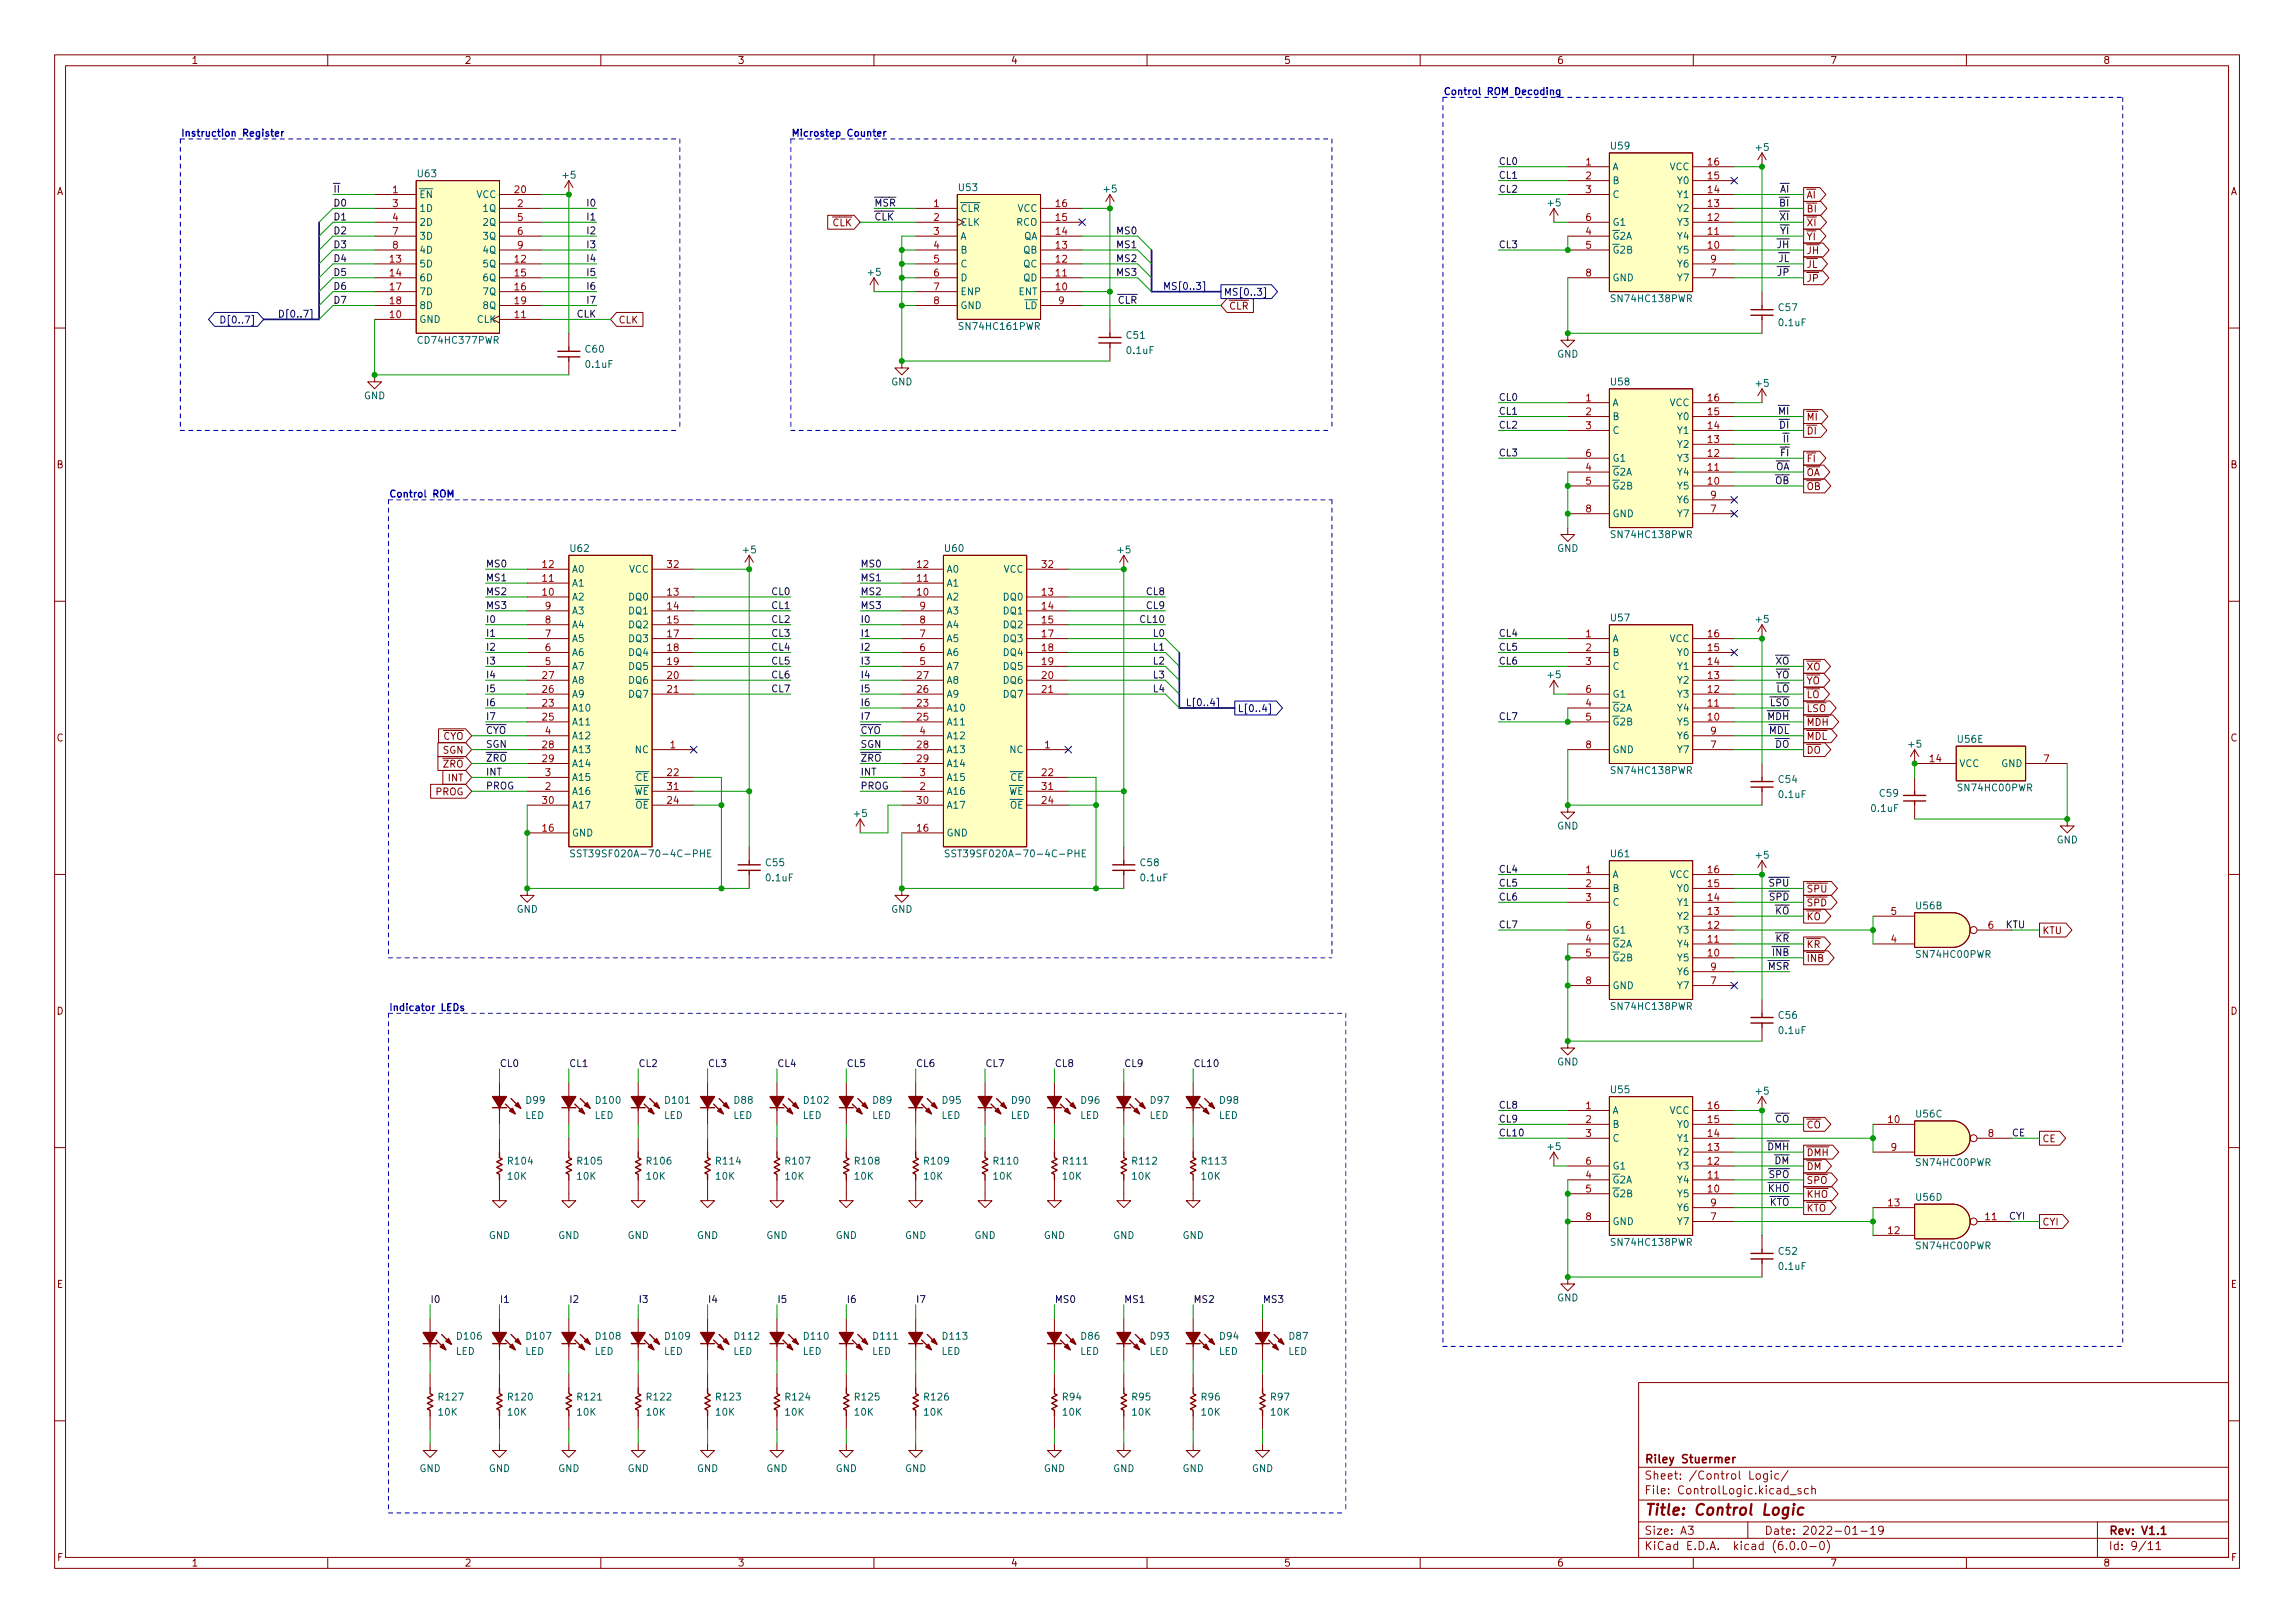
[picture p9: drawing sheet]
<svg xmlns="http://www.w3.org/2000/svg" width="420mm" height="297mm" viewBox="0 0 420 297" stroke-linecap="round" stroke-linejoin="round" font-family="sans-serif">
<defs><g id="words">
<text font-size="2.8" fill="#840000" x="301" y="277.3">Title: Control Logic</text>
<g font-size="2.1" fill="#840000">
<text x="301" y="267.8">Riley Stuermer</text>
<text x="301" y="273.5">File: ControlLogic.kicad_sch</text>
<text x="301" y="270.8">Sheet: /Control Logic/</text>
<text x="301" y="280.9">Size: A3</text>
<text x="323" y="280.9">Date: 2022-01-19</text>
<text x="386" y="280.9">Rev: V1.1</text>
<text x="301" y="283.7">KiCad E.D.A. kicad (6.0.0-0)</text>
<text x="386" y="283.7">Id: 9/11</text>
</g>
<g font-size="1.8" fill="#840000">
<text x="35" y="11.7">1</text>
<text x="85" y="11.7">2</text>
<text x="135" y="11.7">3</text>
<text x="185" y="11.7">4</text>
<text x="235" y="11.7">5</text>
<text x="285" y="11.7">6</text>
<text x="335" y="11.7">7</text>
<text x="385" y="11.7">8</text>
<text x="10.3" y="35.7">A</text>
<text x="408.3" y="35.7">A</text>
<text x="151" y="41.4">~{CLK}</text>
<text x="330.7" y="41.4">~{XI}</text>
<text x="330.7" y="36.3">~{AI}</text>
<text x="330.7" y="43.9">~{YI}</text>
<text x="330.7" y="46.5">~{JH}</text>
<text x="330.7" y="49">~{JL}</text>
<text x="113.2" y="59.2">CLK</text>
<text x="224.9" y="56.6">~{CLR}</text>
<text x="330.7" y="77">~{MI}</text>
<text x="330.7" y="79.5">~{DI}</text>
<text x="10.3" y="85.7">B</text>
<text x="330.7" y="87.1">~{OA}</text>
<text x="330.7" y="84.6">~{FI}</text>
<text x="330.7" y="89.7">~{OB}</text>
<text x="408.3" y="85.7">B</text>
<text x="330.7" y="122.7">~{XO}</text>
<text x="330.7" y="125.2">~{YO}</text>
<text x="330.7" y="130.3">~{LSO}</text>
<text x="330.7" y="127.8">~{LO}</text>
<text x="10.3" y="135.7">C</text>
<text x="79.7" y="135.4">~{CYO}</text>
<text x="81.1" y="137.9">SGN</text>
<text x="330.7" y="137.9">~{DO}</text>
<text x="330.7" y="135.4">~{MDL}</text>
<text x="330.7" y="132.8">~{MDH}</text>
<text x="408.3" y="135.7">C</text>
<text x="79.8" y="140.5">~{ZRO}</text>
<text x="82.1" y="143">INT</text>
<text x="79.7" y="145.5">PROG</text>
<text x="330.7" y="165.9">~{SPD}</text>
<text x="330.7" y="163.3">~{SPU}</text>
<text x="330.7" y="168.4">~{KO}</text>
<text x="330.7" y="173.5">~{KR}</text>
<text x="373.9" y="170.9">KTU</text>
<text x="10.3" y="185.7">D</text>
<text x="408.3" y="185.7">D</text>
<text x="330.7" y="206.5">~{CO}</text>
<text x="373.9" y="209">CE</text>
<text x="330.7" y="211.6">~{DMH}</text>
<text x="330.7" y="214.1">~{DM}</text>
<text x="330.7" y="219.2">~{KHO}</text>
<text x="330.7" y="216.7">~{SPO}</text>
<text x="330.7" y="221.7">~{KTO}</text>
<text x="373.9" y="224.3">CYI</text>
<text x="10.4" y="235.7">E</text>
<text x="408.4" y="235.7">E</text>
<text x="10.4" y="285.7">F</text>
<text x="35" y="286.7">1</text>
<text x="85" y="286.7">2</text>
<text x="135" y="286.7">3</text>
<text x="185" y="286.7">4</text>
<text x="235" y="286.7">5</text>
<text x="285" y="286.7">6</text>
<text x="335" y="286.7">7</text>
<text x="385" y="286.7">8</text>
<text x="408.4" y="285.7">F</text>
</g>
<g font-size="1.8" fill="#0000c2">
<text x="264.2" y="17.4">Control ROM Decoding</text>
<text x="33" y="25">Instruction Register</text>
<text x="144.8" y="25">Microstep Counter</text>
<text x="71.1" y="91">Control ROM</text>
<text x="71.1" y="185">Indicator LEDs</text>
</g>
<g font-size="1.8" fill="#006464">
<text x="295" y="27.3">U59</text>
<text x="321.6" y="27.6">+5</text>
<text x="76.5" y="32.4">U63</text>
<text x="103.1" y="32.7">+5</text>
<text x="175.6" y="35">U53</text>
<text x="202.2" y="35.2">+5</text>
<text x="295.1" y="31.2">A</text>
<text x="295.1" y="33.7">B</text>
<text x="305.6" y="31.2">VCC</text>
<text x="307.2" y="33.7">Y0</text>
<text x="76.7" y="36.2">~{EN}</text>
<text x="76.7" y="38.8">1D</text>
<text x="76.7" y="41.3">2D</text>
<text x="87.2" y="36.2">VCC</text>
<text x="88.6" y="38.8">1Q</text>
<text x="88.6" y="41.3">2Q</text>
<text x="175.8" y="38.8">~{CLR}</text>
<text x="175.8" y="41.3">CLK</text>
<text x="186.1" y="41.3">RCO</text>
<text x="186.3" y="38.8">VCC</text>
<text x="283.5" y="37.8">+5</text>
<text x="295.1" y="36.2">C</text>
<text x="295.1" y="41.3">G1</text>
<text x="307.2" y="41.3">Y3</text>
<text x="307.2" y="38.8">Y2</text>
<text x="307.2" y="36.2">Y1</text>
<text x="76.7" y="43.9">3D</text>
<text x="76.7" y="46.4">4D</text>
<text x="88.6" y="43.9">3Q</text>
<text x="88.6" y="46.4">4Q</text>
<text x="175.8" y="43.9">A</text>
<text x="175.8" y="46.4">B</text>
<text x="187.3" y="46.4">QB</text>
<text x="187.3" y="43.9">QA</text>
<text x="295.1" y="43.9">~{G}2A</text>
<text x="295.1" y="46.4">~{G}2B</text>
<text x="307.2" y="46.4">Y5</text>
<text x="307.2" y="43.9">Y4</text>
<text x="76.7" y="48.9">5D</text>
<text x="76.7" y="51.5">6D</text>
<text x="88.6" y="48.9">5Q</text>
<text x="88.6" y="51.5">6Q</text>
<text x="159" y="50.5">+5</text>
<text x="175.8" y="48.9">C</text>
<text x="175.8" y="51.5">D</text>
<text x="187.3" y="51.5">QD</text>
<text x="187.3" y="48.9">QC</text>
<text x="295.1" y="51.5">GND</text>
<text x="307.2" y="51.5">Y7</text>
<text x="307.2" y="48.9">Y6</text>
<text x="76.7" y="59.1">GND</text>
<text x="76.7" y="54">7D</text>
<text x="76.7" y="56.6">8D</text>
<text x="87.3" y="59.1">CLK</text>
<text x="88.6" y="54">7Q</text>
<text x="88.6" y="56.6">8Q</text>
<text x="175.8" y="54">ENP</text>
<text x="175.8" y="56.6">GND</text>
<text x="186.3" y="56.6">~{LD}</text>
<text x="186.5" y="54">ENT</text>
<text x="295.3" y="55.3">SN74HC138PWR</text>
<text x="325.7" y="56.9">C57</text>
<text x="325.8" y="59.7">0.1uF</text>
<text x="76.8" y="62.9">CD74HC377PWR</text>
<text x="107.2" y="64.5">C60</text>
<text x="175.9" y="60.4">SN74HC161PWR</text>
<text x="206.3" y="62">C51</text>
<text x="206.4" y="64.8">0.1uF</text>
<text x="285.1" y="65.4">GND</text>
<text x="107.3" y="67.3">0.1uF</text>
<text x="163.1" y="70.5">GND</text>
<text x="295" y="70.5">U58</text>
<text x="321.6" y="70.8">+5</text>
<text x="66.6" y="73.1">GND</text>
<text x="295.1" y="74.3">A</text>
<text x="295.1" y="76.9">B</text>
<text x="305.6" y="74.3">VCC</text>
<text x="307.2" y="76.9">Y0</text>
<text x="295.1" y="79.4">C</text>
<text x="307.2" y="82">Y2</text>
<text x="307.2" y="79.4">Y1</text>
<text x="295.1" y="87">~{G}2A</text>
<text x="295.1" y="89.6">~{G}2B</text>
<text x="295.1" y="84.5">G1</text>
<text x="307.2" y="89.6">Y5</text>
<text x="307.2" y="87">Y4</text>
<text x="307.2" y="84.5">Y3</text>
<text x="295.1" y="94.7">GND</text>
<text x="307.2" y="94.7">Y7</text>
<text x="307.2" y="92.1">Y6</text>
<text x="104.5" y="101">U62</text>
<text x="136.2" y="101.3">+5</text>
<text x="173.1" y="101">U60</text>
<text x="204.7" y="101.3">+5</text>
<text x="285.1" y="101">GND</text>
<text x="295.3" y="98.5">SN74HC138PWR</text>
<text x="104.6" y="107.4">A1</text>
<text x="104.6" y="104.8">A0</text>
<text x="115.1" y="104.8">VCC</text>
<text x="173.2" y="107.4">A1</text>
<text x="173.2" y="104.8">A0</text>
<text x="183.7" y="104.8">VCC</text>
<text x="104.6" y="109.9">A2</text>
<text x="104.6" y="112.4">A3</text>
<text x="115.2" y="109.9">DQ0</text>
<text x="115.2" y="112.4">DQ1</text>
<text x="173.2" y="109.9">A2</text>
<text x="173.2" y="112.4">A3</text>
<text x="183.8" y="109.9">DQ0</text>
<text x="183.8" y="112.4">DQ1</text>
<text x="295" y="113.7">U57</text>
<text x="321.6" y="114">+5</text>
<text x="104.6" y="117.5">A5</text>
<text x="104.6" y="115">A4</text>
<text x="115.2" y="115">DQ2</text>
<text x="115.2" y="117.5">DQ3</text>
<text x="173.2" y="117.5">A5</text>
<text x="173.2" y="115">A4</text>
<text x="183.8" y="115">DQ2</text>
<text x="183.8" y="117.5">DQ3</text>
<text x="295.1" y="117.5">A</text>
<text x="305.6" y="117.5">VCC</text>
<text x="104.6" y="125.1">A8</text>
<text x="104.6" y="122.6">A7</text>
<text x="104.6" y="120.1">A6</text>
<text x="115.2" y="120.1">DQ4</text>
<text x="115.2" y="122.6">DQ5</text>
<text x="115.2" y="125.1">DQ6</text>
<text x="173.2" y="125.1">A8</text>
<text x="173.2" y="122.6">A7</text>
<text x="173.2" y="120.1">A6</text>
<text x="183.8" y="120.1">DQ4</text>
<text x="183.8" y="122.6">DQ5</text>
<text x="183.8" y="125.1">DQ6</text>
<text x="283.5" y="124.1">+5</text>
<text x="295.1" y="120.1">B</text>
<text x="295.1" y="122.6">C</text>
<text x="307.2" y="125.1">Y2</text>
<text x="307.2" y="122.6">Y1</text>
<text x="307.2" y="120.1">Y0</text>
<text x="104.6" y="130.2">A10</text>
<text x="104.6" y="127.7">A9</text>
<text x="115.2" y="127.7">DQ7</text>
<text x="173.2" y="130.2">A10</text>
<text x="173.2" y="127.7">A9</text>
<text x="183.8" y="127.7">DQ7</text>
<text x="295.1" y="130.2">~{G}2A</text>
<text x="295.1" y="127.7">G1</text>
<text x="307.2" y="130.2">Y4</text>
<text x="307.2" y="127.7">Y3</text>
<text x="104.6" y="132.8">A11</text>
<text x="104.6" y="137.8">A13</text>
<text x="104.6" y="135.3">A12</text>
<text x="116.3" y="137.8">NC</text>
<text x="173.2" y="132.8">A11</text>
<text x="173.2" y="137.8">A13</text>
<text x="173.2" y="135.3">A12</text>
<text x="184.9" y="137.8">NC</text>
<text x="295.1" y="132.8">~{G}2B</text>
<text x="295.1" y="137.8">GND</text>
<text x="307.2" y="132.8">Y5</text>
<text x="307.2" y="137.8">Y7</text>
<text x="307.2" y="135.3">Y6</text>
<text x="349.5" y="136.8">+5</text>
<text x="358.5" y="135.9">U56E</text>
<text x="104.6" y="140.4">A14</text>
<text x="104.6" y="142.9">A15</text>
<text x="115" y="142.9">~{CE}</text>
<text x="173.2" y="140.4">A14</text>
<text x="173.2" y="142.9">A15</text>
<text x="183.6" y="142.9">~{CE}</text>
<text x="295.3" y="141.6">SN74HC138PWR</text>
<text x="325.7" y="143.3">C54</text>
<text x="358.6" y="140.4">VCC</text>
<text x="366.4" y="140.4">GND</text>
<text x="104.6" y="145.5">A16</text>
<text x="104.6" y="148">A17</text>
<text x="114.6" y="145.5">~{WE}</text>
<text x="114.9" y="148">~{OE}</text>
<text x="156.5" y="149.5">+5</text>
<text x="173.2" y="145.5">A16</text>
<text x="173.2" y="148">A17</text>
<text x="183.2" y="145.5">~{WE}</text>
<text x="183.5" y="148">~{OE}</text>
<text x="325.8" y="146">0.1uF</text>
<text x="342.7" y="148.6">0.1uF</text>
<text x="344.2" y="145.8">C59</text>
<text x="358.7" y="144.8">SN74HC00PWR</text>
<text x="104.6" y="153.1">GND</text>
<text x="173.2" y="153.1">GND</text>
<text x="285.1" y="151.8">GND</text>
<text x="376.5" y="154.3">GND</text>
<text x="106.5" y="156.9">SST39SF020A-70-4C-PHE</text>
<text x="140.3" y="158.5">C55</text>
<text x="140.4" y="161.3">0.1uF</text>
<text x="175.1" y="156.9">SST39SF020A-70-4C-PHE</text>
<text x="208.8" y="158.5">C58</text>
<text x="208.9" y="161.3">0.1uF</text>
<text x="295" y="156.9">U61</text>
<text x="295.1" y="160.7">A</text>
<text x="305.6" y="160.7">VCC</text>
<text x="321.6" y="157.1">+5</text>
<text x="94.6" y="167">GND</text>
<text x="163.1" y="167">GND</text>
<text x="295.1" y="163.2">B</text>
<text x="295.1" y="165.8">C</text>
<text x="307.2" y="165.8">Y1</text>
<text x="307.2" y="163.2">Y0</text>
<text x="350.8" y="166.4">U56B</text>
<text x="295.1" y="173.4">~{G}2A</text>
<text x="295.1" y="170.9">G1</text>
<text x="307.2" y="173.4">Y4</text>
<text x="307.2" y="170.9">Y3</text>
<text x="307.2" y="168.3">Y2</text>
<text x="295.1" y="175.9">~{G}2B</text>
<text x="307.2" y="175.9">Y5</text>
<text x="307.2" y="178.5">Y6</text>
<text x="351" y="175.3">SN74HC00PWR</text>
<text x="295.1" y="181">GND</text>
<text x="295.3" y="184.8">SN74HC138PWR</text>
<text x="307.2" y="181">Y7</text>
<text x="325.7" y="186.5">C56</text>
<text x="325.8" y="189.2">0.1uF</text>
<text x="285.1" y="195">GND</text>
<text x="96.4" y="202">D99</text>
<text x="109.2" y="202">D100</text>
<text x="121.9" y="202">D101</text>
<text x="134.5" y="202">D88</text>
<text x="147.3" y="202">D102</text>
<text x="159.9" y="202">D89</text>
<text x="172.6" y="202">D95</text>
<text x="185.3" y="202">D90</text>
<text x="198" y="202">D96</text>
<text x="210.7" y="202">D97</text>
<text x="223.4" y="202">D98</text>
<text x="295" y="200.1">U55</text>
<text x="295.1" y="203.9">A</text>
<text x="305.6" y="203.9">VCC</text>
<text x="321.6" y="200.3">+5</text>
<text x="96.1" y="204.8">LED</text>
<text x="108.8" y="204.8">LED</text>
<text x="121.5" y="204.8">LED</text>
<text x="134.2" y="204.8">LED</text>
<text x="146.9" y="204.8">LED</text>
<text x="159.6" y="204.8">LED</text>
<text x="172.3" y="204.8">LED</text>
<text x="185" y="204.8">LED</text>
<text x="197.7" y="204.8">LED</text>
<text x="210.4" y="204.8">LED</text>
<text x="223.1" y="204.8">LED</text>
<text x="295.1" y="206.4">B</text>
<text x="295.1" y="209">C</text>
<text x="307.2" y="209">Y1</text>
<text x="307.2" y="206.4">Y0</text>
<text x="350.8" y="204.5">U56C</text>
<text x="93" y="215.9">10K</text>
<text x="93.1" y="213.1">R104</text>
<text x="105.7" y="215.9">10K</text>
<text x="105.8" y="213.1">R105</text>
<text x="118.4" y="215.9">10K</text>
<text x="118.5" y="213.1">R106</text>
<text x="131.1" y="215.9">10K</text>
<text x="131.2" y="213.1">R114</text>
<text x="143.8" y="215.9">10K</text>
<text x="143.9" y="213.1">R107</text>
<text x="156.5" y="215.9">10K</text>
<text x="156.6" y="213.1">R108</text>
<text x="169.2" y="215.9">10K</text>
<text x="169.3" y="213.1">R109</text>
<text x="181.9" y="215.9">10K</text>
<text x="182" y="213.1">R110</text>
<text x="194.6" y="215.9">10K</text>
<text x="194.7" y="213.1">R111</text>
<text x="207.3" y="215.9">10K</text>
<text x="207.4" y="213.1">R112</text>
<text x="220" y="215.9">10K</text>
<text x="220.1" y="213.1">R113</text>
<text x="283.5" y="210.5">+5</text>
<text x="295.1" y="214">G1</text>
<text x="307.2" y="214">Y3</text>
<text x="307.2" y="211.5">Y2</text>
<text x="351" y="213.4">SN74HC00PWR</text>
<text x="295.1" y="216.6">~{G}2A</text>
<text x="295.1" y="219.1">~{G}2B</text>
<text x="307.2" y="219.1">Y5</text>
<text x="307.2" y="216.6">Y4</text>
<text x="307.2" y="221.7">Y6</text>
<text x="350.8" y="219.7">U56D</text>
<text x="89.5" y="226.7">GND</text>
<text x="102.2" y="226.7">GND</text>
<text x="114.9" y="226.7">GND</text>
<text x="127.6" y="226.7">GND</text>
<text x="140.3" y="226.7">GND</text>
<text x="153" y="226.7">GND</text>
<text x="165.7" y="226.7">GND</text>
<text x="178.4" y="226.7">GND</text>
<text x="191.1" y="226.7">GND</text>
<text x="203.8" y="226.7">GND</text>
<text x="216.5" y="226.7">GND</text>
<text x="295.1" y="224.2">GND</text>
<text x="307.2" y="224.2">Y7</text>
<text x="295.3" y="228">SN74HC138PWR</text>
<text x="325.7" y="229.6">C52</text>
<text x="325.8" y="232.4">0.1uF</text>
<text x="351" y="228.6">SN74HC00PWR</text>
<text x="285.1" y="238.2">GND</text>
<text x="83.8" y="245.2">D106</text>
<text x="96.5" y="245.2">D107</text>
<text x="109.2" y="245.2">D108</text>
<text x="121.9" y="245.2">D109</text>
<text x="134.6" y="245.2">D112</text>
<text x="147.3" y="245.2">D110</text>
<text x="160" y="245.2">D111</text>
<text x="172.7" y="245.2">D113</text>
<text x="198" y="245.2">D86</text>
<text x="210.7" y="245.2">D93</text>
<text x="223.4" y="245.2">D94</text>
<text x="236.1" y="245.2">D87</text>
<text x="83.4" y="248">LED</text>
<text x="96.1" y="248">LED</text>
<text x="108.8" y="248">LED</text>
<text x="121.5" y="248">LED</text>
<text x="134.2" y="248">LED</text>
<text x="146.9" y="248">LED</text>
<text x="159.6" y="248">LED</text>
<text x="172.3" y="248">LED</text>
<text x="197.7" y="248">LED</text>
<text x="210.4" y="248">LED</text>
<text x="223.1" y="248">LED</text>
<text x="235.8" y="248">LED</text>
<text x="80.4" y="256.3">R127</text>
<text x="93.1" y="256.3">R120</text>
<text x="105.8" y="256.3">R121</text>
<text x="118.5" y="256.3">R122</text>
<text x="131.2" y="256.3">R123</text>
<text x="143.9" y="256.3">R124</text>
<text x="156.6" y="256.3">R125</text>
<text x="169.3" y="256.3">R126</text>
<text x="194.6" y="256.3">R94</text>
<text x="207.3" y="256.3">R95</text>
<text x="220" y="256.3">R96</text>
<text x="232.7" y="256.3">R97</text>
<text x="80.3" y="259.1">10K</text>
<text x="93" y="259.1">10K</text>
<text x="105.7" y="259.1">10K</text>
<text x="118.4" y="259.1">10K</text>
<text x="131.1" y="259.1">10K</text>
<text x="143.8" y="259.1">10K</text>
<text x="156.5" y="259.1">10K</text>
<text x="169.2" y="259.1">10K</text>
<text x="194.6" y="259.1">10K</text>
<text x="207.3" y="259.1">10K</text>
<text x="220" y="259.1">10K</text>
<text x="232.7" y="259.1">10K</text>
<text x="76.8" y="269.4">GND</text>
<text x="89.5" y="269.4">GND</text>
<text x="102.2" y="269.4">GND</text>
<text x="114.9" y="269.4">GND</text>
<text x="127.6" y="269.4">GND</text>
<text x="140.3" y="269.4">GND</text>
<text x="153" y="269.4">GND</text>
<text x="165.7" y="269.4">GND</text>
<text x="191.1" y="269.4">GND</text>
<text x="203.8" y="269.4">GND</text>
<text x="216.5" y="269.4">GND</text>
<text x="229.2" y="269.4">GND</text>
</g>
<g font-size="1.8" fill="#0f0f0f">
<text x="61" y="35.2">~{II}</text>
<text x="274.3" y="30.2">CL0</text>
<text x="274.3" y="35.2">CL2</text>
<text x="274.3" y="32.7">CL1</text>
<text x="324.5" y="35.2">~{AI}</text>
<text x="61" y="40.3">D1</text>
<text x="61" y="37.8">D0</text>
<text x="107.7" y="40.3">I1</text>
<text x="107.7" y="37.8">I0</text>
<text x="160" y="40.3">~{CLK}</text>
<text x="160" y="37.8">~{MSR}</text>
<text x="324.5" y="37.8">~{BI}</text>
<text x="324.6" y="40.3">~{XI}</text>
<text x="61" y="45.4">D3</text>
<text x="61" y="42.9">D2</text>
<text x="61" y="47.9">D4</text>
<text x="107.7" y="47.9">I4</text>
<text x="107.7" y="42.9">I2</text>
<text x="107.7" y="45.4">I3</text>
<text x="204.6" y="42.9">MS0</text>
<text x="204.6" y="47.9">MS2</text>
<text x="204.6" y="45.4">MS1</text>
<text x="274.3" y="45.4">CL3</text>
<text x="324" y="45.4">~{JH}</text>
<text x="324.2" y="47.9">~{JL}</text>
<text x="324.6" y="42.9">~{YI}</text>
<text x="61" y="50.5">D5</text>
<text x="61" y="53">D6</text>
<text x="107.7" y="53">I6</text>
<text x="107.7" y="50.5">I5</text>
<text x="204.6" y="50.5">MS3</text>
<text x="61" y="55.6">D7</text>
<text x="105.6" y="58.1">CLK</text>
<text x="107.7" y="55.6">I7</text>
<text x="203.3" y="55.6">~{CLR}</text>
<text x="274.3" y="73.3">CL0</text>
<text x="274.3" y="75.9">CL1</text>
<text x="324.3" y="75.9">~{MI}</text>
<text x="274.3" y="78.4">CL2</text>
<text x="274.3" y="83.5">CL3</text>
<text x="324.5" y="78.4">~{DI}</text>
<text x="324.7" y="83.5">~{FI}</text>
<text x="325.3" y="81">~{II}</text>
<text x="323.6" y="88.6">~{OB}</text>
<text x="323.6" y="86">~{OA}</text>
<text x="88.9" y="103.8">MS0</text>
<text x="88.9" y="106.4">MS1</text>
<text x="157.5" y="106.4">MS1</text>
<text x="157.5" y="103.8">MS0</text>
<text x="88.9" y="111.4">MS3</text>
<text x="88.9" y="114">I0</text>
<text x="88.9" y="108.9">MS2</text>
<text x="141.4" y="108.9">CL0</text>
<text x="141.4" y="111.4">CL1</text>
<text x="141.4" y="114">CL2</text>
<text x="157.5" y="114">I0</text>
<text x="157.5" y="108.9">MS2</text>
<text x="157.5" y="111.4">MS3</text>
<text x="209" y="114">CL10</text>
<text x="210" y="108.9">CL8</text>
<text x="210" y="111.4">CL9</text>
<text x="88.9" y="116.5">I1</text>
<text x="88.9" y="119.1">I2</text>
<text x="141.4" y="116.5">CL3</text>
<text x="141.4" y="119.1">CL4</text>
<text x="157.5" y="116.5">I1</text>
<text x="157.5" y="119.1">I2</text>
<text x="211.3" y="119.1">L1</text>
<text x="211.3" y="116.5">L0</text>
<text x="274.3" y="119.1">CL5</text>
<text x="274.3" y="116.5">CL4</text>
<text x="88.9" y="124.1">I4</text>
<text x="88.9" y="121.6">I3</text>
<text x="141.4" y="121.6">CL5</text>
<text x="141.4" y="124.1">CL6</text>
<text x="157.5" y="121.6">I3</text>
<text x="157.5" y="124.1">I4</text>
<text x="211.3" y="124.1">L3</text>
<text x="211.3" y="121.6">L2</text>
<text x="274.3" y="121.6">CL6</text>
<text x="323.7" y="121.6">~{XO}</text>
<text x="323.7" y="124.1">~{YO}</text>
<text x="88.9" y="126.7">I5</text>
<text x="88.9" y="131.8">I7</text>
<text x="88.9" y="129.2">I6</text>
<text x="141.4" y="126.7">CL7</text>
<text x="157.5" y="126.7">I5</text>
<text x="157.5" y="129.2">I6</text>
<text x="157.5" y="131.8">I7</text>
<text x="211.3" y="126.7">L4</text>
<text x="274.3" y="131.8">CL7</text>
<text x="322.3" y="131.8">~{MDH}</text>
<text x="322.6" y="129.2">~{LSO}</text>
<text x="323.8" y="126.7">~{LO}</text>
<text x="88.9" y="134.3">~{CYO}</text>
<text x="88.9" y="136.8">SGN</text>
<text x="157.5" y="134.3">~{CYO}</text>
<text x="157.5" y="136.8">SGN</text>
<text x="322.5" y="134.3">~{MDL}</text>
<text x="323.6" y="136.8">~{DO}</text>
<text x="88.9" y="141.9">INT</text>
<text x="88.9" y="139.4">~{ZRO}</text>
<text x="157.5" y="141.9">INT</text>
<text x="157.5" y="139.4">~{ZRO}</text>
<text x="88.9" y="144.5">PROG</text>
<text x="157.5" y="144.5">PROG</text>
<text x="274.3" y="159.7">CL4</text>
<text x="274.3" y="164.8">CL6</text>
<text x="274.3" y="162.2">CL5</text>
<text x="322.6" y="162.2">~{SPU}</text>
<text x="323.6" y="167.3">~{KO}</text>
<text x="274.3" y="169.9">CL7</text>
<text x="323.7" y="172.4">~{KR}</text>
<text x="367.2" y="169.9">KTU</text>
<text x="322.4" y="177.5">~{MSR}</text>
<text x="323.2" y="174.9">~{INB}</text>
<text x="91.4" y="195.3">CL0</text>
<text x="104.1" y="195.3">CL1</text>
<text x="116.8" y="195.3">CL2</text>
<text x="129.5" y="195.3">CL3</text>
<text x="142.2" y="195.3">CL4</text>
<text x="154.9" y="195.3">CL5</text>
<text x="167.6" y="195.3">CL6</text>
<text x="180.3" y="195.3">CL7</text>
<text x="193" y="195.3">CL8</text>
<text x="205.7" y="195.3">CL9</text>
<text x="218.4" y="195.3">CL10</text>
<text x="274.3" y="202.9">CL8</text>
<text x="274.3" y="208">CL10</text>
<text x="274.3" y="205.4">CL9</text>
<text x="323.6" y="205.4">~{CO}</text>
<text x="368.4" y="208">CE</text>
<text x="322.3" y="210.5">~{DMH}</text>
<text x="322.5" y="215.6">~{SPO}</text>
<text x="323.5" y="213">~{DM}</text>
<text x="322.4" y="218.1">~{KHO}</text>
<text x="322.5" y="220.7">~{KTO}</text>
<text x="367.9" y="223.2">CYI</text>
<text x="78.7" y="238.4">I0</text>
<text x="91.4" y="238.4">I1</text>
<text x="104.1" y="238.4">I2</text>
<text x="116.8" y="238.4">I3</text>
<text x="129.5" y="238.4">I4</text>
<text x="142.2" y="238.4">I5</text>
<text x="154.9" y="238.4">I6</text>
<text x="167.6" y="238.4">I7</text>
<text x="193" y="238.4">MS0</text>
<text x="205.7" y="238.4">MS1</text>
<text x="218.4" y="238.4">MS2</text>
<text x="231.1" y="238.4">MS3</text>
</g>
<g font-size="1.8" fill="#a90000">
<text x="71.9" y="35.3">1</text>
<text x="94.3" y="35.3">20</text>
<text x="290.3" y="30.3">1</text>
<text x="290.3" y="32.8">2</text>
<text x="290.3" y="35.3">3</text>
<text x="312.7" y="35.3">14</text>
<text x="312.7" y="32.8">15</text>
<text x="312.7" y="30.3">16</text>
<text x="71.9" y="37.9">3</text>
<text x="71.9" y="40.4">4</text>
<text x="94.8" y="37.9">2</text>
<text x="94.8" y="40.4">5</text>
<text x="171" y="37.9">1</text>
<text x="171" y="40.4">2</text>
<text x="193.3" y="40.4">15</text>
<text x="193.3" y="37.9">16</text>
<text x="290.3" y="40.4">6</text>
<text x="312.7" y="40.4">12</text>
<text x="312.7" y="37.9">13</text>
<text x="71.9" y="43">7</text>
<text x="71.9" y="45.5">8</text>
<text x="94.8" y="43">6</text>
<text x="94.8" y="45.5">9</text>
<text x="171" y="43">3</text>
<text x="171" y="45.5">4</text>
<text x="193.3" y="45.5">13</text>
<text x="193.3" y="43">14</text>
<text x="290.3" y="43">4</text>
<text x="290.3" y="45.5">5</text>
<text x="312.7" y="45.5">10</text>
<text x="312.7" y="43">11</text>
<text x="71.4" y="48">13</text>
<text x="71.4" y="50.6">14</text>
<text x="71.4" y="53.1">17</text>
<text x="94.3" y="48">12</text>
<text x="94.3" y="50.6">15</text>
<text x="94.3" y="53.1">16</text>
<text x="171" y="48">5</text>
<text x="171" y="50.6">6</text>
<text x="171" y="53.1">7</text>
<text x="193.3" y="53.1">10</text>
<text x="193.3" y="50.6">11</text>
<text x="193.3" y="48">12</text>
<text x="290.3" y="50.6">8</text>
<text x="313.2" y="50.6">7</text>
<text x="313.2" y="48">9</text>
<text x="71.4" y="58.2">10</text>
<text x="71.4" y="55.7">18</text>
<text x="94.3" y="58.2">11</text>
<text x="94.3" y="55.7">19</text>
<text x="171" y="55.7">8</text>
<text x="193.8" y="55.7">9</text>
<text x="290.3" y="73.4">1</text>
<text x="290.3" y="76">2</text>
<text x="312.7" y="76">15</text>
<text x="312.7" y="73.4">16</text>
<text x="290.3" y="78.5">3</text>
<text x="290.3" y="83.6">6</text>
<text x="312.7" y="83.6">12</text>
<text x="312.7" y="81.1">13</text>
<text x="312.7" y="78.5">14</text>
<text x="290.3" y="86.1">4</text>
<text x="290.3" y="88.7">5</text>
<text x="312.7" y="88.7">10</text>
<text x="312.7" y="86.1">11</text>
<text x="290.3" y="93.8">8</text>
<text x="313.2" y="93.8">7</text>
<text x="313.2" y="91.2">9</text>
<text x="99.3" y="106.5">11</text>
<text x="99.3" y="103.9">12</text>
<text x="122.2" y="103.9">32</text>
<text x="167.9" y="106.5">11</text>
<text x="167.9" y="103.9">12</text>
<text x="190.8" y="103.9">32</text>
<text x="99.3" y="109">10</text>
<text x="99.8" y="111.5">9</text>
<text x="122.2" y="109">13</text>
<text x="122.2" y="111.5">14</text>
<text x="167.9" y="109">10</text>
<text x="168.4" y="111.5">9</text>
<text x="190.8" y="109">13</text>
<text x="190.8" y="111.5">14</text>
<text x="99.8" y="119.2">6</text>
<text x="99.8" y="116.6">7</text>
<text x="99.8" y="114.1">8</text>
<text x="122.2" y="114.1">15</text>
<text x="122.2" y="116.6">17</text>
<text x="122.2" y="119.2">18</text>
<text x="168.4" y="119.2">6</text>
<text x="168.4" y="116.6">7</text>
<text x="168.4" y="114.1">8</text>
<text x="190.8" y="114.1">15</text>
<text x="190.8" y="116.6">17</text>
<text x="190.8" y="119.2">18</text>
<text x="290.3" y="116.6">1</text>
<text x="290.3" y="119.2">2</text>
<text x="312.7" y="119.2">15</text>
<text x="312.7" y="116.6">16</text>
<text x="99.3" y="124.2">27</text>
<text x="99.8" y="121.7">5</text>
<text x="122.2" y="121.7">19</text>
<text x="122.2" y="124.2">20</text>
<text x="167.9" y="124.2">27</text>
<text x="168.4" y="121.7">5</text>
<text x="190.8" y="121.7">19</text>
<text x="190.8" y="124.2">20</text>
<text x="290.3" y="121.7">3</text>
<text x="312.7" y="124.2">13</text>
<text x="312.7" y="121.7">14</text>
<text x="99.3" y="129.3">23</text>
<text x="99.3" y="131.9">25</text>
<text x="99.3" y="126.8">26</text>
<text x="122.2" y="126.8">21</text>
<text x="167.9" y="129.3">23</text>
<text x="167.9" y="131.9">25</text>
<text x="167.9" y="126.8">26</text>
<text x="190.8" y="126.8">21</text>
<text x="290.3" y="129.3">4</text>
<text x="290.3" y="131.9">5</text>
<text x="290.3" y="126.8">6</text>
<text x="312.7" y="131.9">10</text>
<text x="312.7" y="129.3">11</text>
<text x="312.7" y="126.8">12</text>
<text x="99.3" y="136.9">28</text>
<text x="99.8" y="134.4">4</text>
<text x="122.7" y="136.9">1</text>
<text x="167.9" y="136.9">28</text>
<text x="168.4" y="134.4">4</text>
<text x="191.3" y="136.9">1</text>
<text x="290.3" y="136.9">8</text>
<text x="313.2" y="136.9">7</text>
<text x="313.2" y="134.4">9</text>
<text x="99.3" y="139.5">29</text>
<text x="99.8" y="142">3</text>
<text x="122.2" y="142">22</text>
<text x="167.9" y="139.5">29</text>
<text x="168.4" y="142">3</text>
<text x="190.8" y="142">22</text>
<text x="353.3" y="139.5">14</text>
<text x="374.2" y="139.5">7</text>
<text x="99.3" y="147.1">30</text>
<text x="99.8" y="144.6">2</text>
<text x="122.2" y="147.1">24</text>
<text x="122.2" y="144.6">31</text>
<text x="167.9" y="147.1">30</text>
<text x="168.4" y="144.6">2</text>
<text x="190.8" y="147.1">24</text>
<text x="190.8" y="144.6">31</text>
<text x="99.3" y="152.2">16</text>
<text x="167.9" y="152.2">16</text>
<text x="290.3" y="159.8">1</text>
<text x="312.7" y="159.8">16</text>
<text x="290.3" y="162.3">2</text>
<text x="290.3" y="164.9">3</text>
<text x="312.7" y="167.4">13</text>
<text x="312.7" y="164.9">14</text>
<text x="312.7" y="162.3">15</text>
<text x="346.2" y="167.4">5</text>
<text x="290.3" y="172.5">4</text>
<text x="290.3" y="170">6</text>
<text x="312.7" y="172.5">11</text>
<text x="312.7" y="170">12</text>
<text x="346.2" y="172.5">4</text>
<text x="364" y="170">6</text>
<text x="290.3" y="175">5</text>
<text x="312.7" y="175">10</text>
<text x="313.2" y="177.6">9</text>
<text x="290.3" y="180.1">8</text>
<text x="313.2" y="180.1">7</text>
<text x="290.3" y="203">1</text>
<text x="312.7" y="203">16</text>
<text x="290.3" y="205.5">2</text>
<text x="290.3" y="208.1">3</text>
<text x="312.7" y="208.1">14</text>
<text x="312.7" y="205.5">15</text>
<text x="345.7" y="205.5">10</text>
<text x="364" y="208.1">8</text>
<text x="290.3" y="215.7">4</text>
<text x="290.3" y="213.1">6</text>
<text x="312.7" y="215.7">11</text>
<text x="312.7" y="213.1">12</text>
<text x="312.7" y="210.6">13</text>
<text x="346.2" y="210.6">9</text>
<text x="290.3" y="218.2">5</text>
<text x="312.7" y="218.2">10</text>
<text x="313.2" y="220.8">9</text>
<text x="345.7" y="220.8">13</text>
<text x="290.3" y="223.3">8</text>
<text x="313.2" y="223.3">7</text>
<text x="345.7" y="225.8">12</text>
<text x="363.5" y="223.3">11</text>
</g>
<g font-size="1.8" fill="#000084">
<text x="214.2" y="53">MS[0..3]</text>
<text x="41.4" y="59.2">D[0..7]</text>
<text x="50.8" y="58.1">D[0..7]</text>
<text x="224" y="54.1">MS[0..3]</text>
<text x="218.3" y="129.2">L[0..4]</text>
<text x="226.5" y="130.3">L[0..4]</text>
</g>
</g></defs>
<g fill="none" stroke="#840000" stroke-width=".18">
<path d="M10 10h400v277h-400zM12 12h396v273h-396zM60 10v2M110 10v2M160 10v2M210 10v2M260 10v2M310 10v2M360 10v2M68.6 38.1h7.6M68.6 35.6h7.6M76.2 33.1h15.2v27.9h-15.2z"/>
<path d="M91.4 38.1h7.7M91.4 35.6h7.7M104.1 33.1v2.5M104.1 33.1l-.7 1.2M104.1 33.1l.8 1.2M151.5 39.4h4.9l1.1 1.3-1.1 1.2h-4.9zM167.6 38.1h7.7M175.3 35.6h15.2v22.9h-15.2zM190.5 38.1h7.6M203.2 35.6l-.8 1.3M203.2 35.6v2.5M203.2 35.6l.8 1.3"/>
<path d="M284.5 38.1l-.8 1.3M284.5 38.1v2.6M284.5 38.1l.7 1.3M287 30.5h7.6M287 35.6h7.6M287 33.1h7.6M294.6 28h15.3v25.4h-15.3zM309.9 38.1h7.6M309.9 30.5h7.6M309.9 35.6h7.6M309.9 33.1h7.6M322.6 28v2.5"/>
<path d="M322.6 28l-.8 1.2M322.6 28l.7 1.2M330.2 39.4h3.1l1.1 1.3-1.1 1.2h-3.1zM330.2 34.3h3l1.1 1.3-1.1 1.3h-3zM330.2 36.9h3.1l1.2 1.2-1.2 1.3h-3.1zM331.1 38.1h.5l.1-.2v-.2l-.6-.2v1.3h.4l.2-.1 .1-.3-.3-.3M332.3 37.5v1.3M68.6 53.4h7.6M68.6 50.8h7.6M68.6 48.3h7.6M68.6 45.8h7.6M68.6 43.2h7.6"/>
<path d="M68.6 40.7h7.6M68.6 55.9h7.6M68.6 58.5h7.6M91.4 57.8l-1.2 .7 1.2 .6M91.4 53.4h7.7M91.4 50.8h7.7M91.4 48.3h7.7M91.4 45.8h7.7M91.4 43.2h7.7M91.4 40.7h7.7M91.4 55.9h7.7M91.4 58.5h7.7"/>
<path d="M112.9 57.2h4.8v2.5h-4.8l-1.1-1.2zM160 50.8v2.6M160 50.8l-.7 1.3M160 50.8l.8 1.3M167.6 53.4h7.7M167.6 50.8h7.7M167.6 48.3h7.7M167.6 45.8h7.7M167.6 43.2h7.7M167.6 40.7h7.7M167.6 55.9h7.7M190.5 53.4h7.6"/>
<path d="M190.5 50.8h7.6M190.5 48.3h7.6M190.5 45.8h7.6M190.5 43.2h7.6M190.5 40.7h7.6M190.5 55.9h7.6M203.2 58.5v2.5M224.6 54.6h4.9v2.6h-4.9l-1.1-1.3zM287 50.8h7.6M287 45.8h7.6M287 43.2h7.6M287 40.7h7.6"/>
<path d="M309.9 50.8h7.6M309.9 48.3h7.6M309.9 45.8h7.6M309.9 43.2h7.6M309.9 40.7h7.6M322.6 53.4v2.5M322.6 58.5v2.5M330.2 49.6h3.5l1.1 1.2-1.1 1.3h-3.5zM330.2 41.9h3l1.1 1.3-1.1 1.3h-3zM330.2 47h3.3l1.1 1.3-1.1 1.3h-3.3zM330.2 44.5h3.6l1.1 1.3-1.1 1.2h-3.6zM331.4 50.2v1.1l-.5 .2"/>
<path d="M332 50.9l.6-.1 .1-.1v-.3l-.7-.2v1.3M10 60h2M68.6 68.6v1.3h1.2l-1.2 1.3-1.3-1.3h1.3M104.1 61v2.5M104.1 66.1v2.5M165.1 66.1v1.2h1.3l-1.3 1.3-1.3-1.3h1.3M203.2 63.5v2.6M287 61v1.3h1.3l-1.3 1.2-1.3-1.2h1.3M287 73.7h7.6M287 78.8h7.6M287 76.2h7.6M294.6 71.2h15.3v25.4h-15.3z"/>
<path d="M309.9 73.7h7.6M309.9 78.8h7.6M309.9 76.2h7.6M322.6 71.2l-.8 1.2M322.6 71.2v2.5M322.6 71.2l.7 1.2M330.2 75h3.3l1.1 1.2-1.1 1.3h-3.3zM330.2 77.5h3.1l1.2 1.3-1.2 1.2h-3.1zM408 60h2M287 96.6v1.2h1.3l-1.3 1.3-1.3-1.3h1.3M287 88.9h7.6M287 86.4h7.6"/>
<path d="M287 83.9h7.6M287 94h7.6M309.9 88.9h7.6M309.9 86.4h7.6M309.9 83.9h7.6M309.9 81.3h7.6M309.9 94h7.6M309.9 91.5h7.6M330.2 85.1h3.7l1.1 1.3-1.1 1.3h-3.7zM330.2 82.6h3l1.1 1.3-1.1 1.2h-3zM330.2 87.7h3.9l1.1 1.2-1.1 1.3h-3.9zM10 110h2"/>
<path d="M96.5 109.3h7.6M96.5 106.7h7.6M96.5 104.2h7.6M96.5 111.8h7.6M96.5 114.3h7.6M96.5 116.9h7.6M96.5 119.4h7.6M104.1 101.6h15.3v53.4h-15.3zM119.4 109.3h7.6M119.4 104.2h7.6M119.4 111.8h7.6M119.4 114.3h7.6"/>
<path d="M119.4 116.9h7.6M119.4 119.4h7.6M137.2 101.6v2.6M137.2 101.6l-.8 1.3M137.2 101.6l.7 1.3M165.1 109.3h7.6M165.1 106.7h7.6M165.1 104.2h7.6M165.1 111.8h7.6M165.1 114.3h7.6M165.1 116.9h7.6M165.1 119.4h7.6"/>
<path d="M172.7 101.6h15.3v53.4h-15.3zM188 109.3h7.6M188 104.2h7.6M188 111.8h7.6M188 114.3h7.6M188 116.9h7.6M188 119.4h7.6M205.7 101.6v2.6M205.7 101.6l-.7 1.3M205.7 101.6l.8 1.3M287 116.9h7.6M287 119.4h7.6"/>
<path d="M294.6 114.3h15.3v25.4h-15.3zM309.9 116.9h7.6M309.9 119.4h7.6M322.6 114.3v2.6M322.6 114.3l-.8 1.3M322.6 114.3l.7 1.3M408 110h2M80.2 135.9h5l1.2 1.3-1.2 1.3h-5zM80.2 138.5h5l1.2 1.2-1.2 1.3h-5zM80.3 133.4h4.9l1.2 1.3-1.2 1.2h-4.9zM96.5 137.2h7.6M96.5 122h7.6"/>
<path d="M96.5 124.5h7.6M96.5 127h7.6M96.5 129.6h7.6M96.5 132.1h7.6M96.5 139.7h7.6M96.5 134.7h7.6M119.4 137.2h7.6M119.4 122h7.6M119.4 124.5h7.6M119.4 127h7.6M165.1 137.2h7.6M165.1 122h7.6"/>
<path d="M165.1 124.5h7.6M165.1 127h7.6M165.1 129.6h7.6M165.1 132.1h7.6M165.1 139.7h7.6M165.1 134.7h7.6M188 137.2h7.6M188 122h7.6M188 124.5h7.6M188 127h7.6M284.5 124.5v2.5M284.5 124.5l-.8 1.3"/>
<path d="M284.5 124.5l.7 1.3M287 137.2h7.6M287 122h7.6M287 127h7.6M287 129.6h7.6M287 132.1h7.6M309.9 137.2h7.6M309.9 122h7.6M309.9 124.5h7.6M309.9 127h7.6M309.9 129.6h7.6M309.9 132.1h7.6"/>
<path d="M309.9 134.7h7.6M322.6 139.7v2.6M330.2 135.9h3.9l1.1 1.3-1.1 1.3h-3.9zM330.2 128.3h4.8l1.1 1.3-1.1 1.2h-4.8zM330.2 125.8h3.6l1.1 1.2-1.1 1.3h-3.6zM330.2 120.7h3.8l1.1 1.3-1.1 1.2h-3.8zM330.2 123.2h3.7l1.1 1.3-1.1 1.3h-3.7zM330.2 133.4h5l1.1 1.3-1.1 1.2h-5zM330.2 130.8h5.3l1.1 1.3-1.1 1.3h-5.3zM350.5 137.2l-.7 1.3M350.5 137.2v2.5h7.6M350.5 137.2l.8 1.3"/>
<path d="M358.1 136.6h12.7v6.3h-12.7zM370.8 139.7h7.7M78.8 143.5h6.4l1.2 1.3-1.2 1.3h-6.4zM81.1 141h4.1l1.2 1.3-1.2 1.2h-4.1zM96.5 152.4h7.6M96.5 144.8h7.6M96.5 142.3h7.6M96.5 147.4h7.6M119.4 144.8h7.6M119.4 142.3h7.6M119.4 147.4h7.6M137.2 155v2.5"/>
<path d="M157.5 149.9l-.8 1.3M157.5 149.9v2.5M157.5 149.9l.7 1.3M165.1 152.4h7.6M165.1 144.8h7.6M165.1 142.3h7.6M165.1 147.4h7.6M188 144.8h7.6M188 142.3h7.6M188 147.4h7.6M205.7 155v2.5M287 147.4v1.2h1.3l-1.3 1.3-1.3-1.3h1.3"/>
<path d="M294.6 157.5h15.3v25.4h-15.3zM322.6 144.8v2.6M322.6 157.5v2.6M322.6 157.5l-.8 1.3M322.6 157.5l.7 1.3M350.5 142.3v2.5M350.5 147.4v2.5M378.5 149.9v1.3h1.2l-1.2 1.2-1.3-1.2h1.3M10 160h2M96.5 162.6v1.3h1.3l-1.3 1.2-1.3-1.2h1.3M137.2 160.1v2.5M165.1 162.6v1.3h1.3l-1.3 1.2-1.3-1.2h1.3"/>
<path d="M205.7 160.1v2.5M287 160.1h7.6M287 172.8h7.6M287 170.2h7.6M287 175.3h7.6M287 165.1h7.6M287 162.6h7.6M309.9 160.1h7.6M309.9 172.8h7.6M309.9 167.7h7.6M309.9 170.2h7.6M309.9 175.3h7.6"/>
<path d="M309.9 165.1h7.6M309.9 162.6h7.6M309.9 177.8h7.6M330.2 166.4h3.9l1.1 1.3-1.1 1.2h-3.9zM330.2 163.9h5l1.1 1.2-1.1 1.3h-5zM330.2 174h4.5l1.1 1.3-1.1 1.3h-4.5zM330.2 171.5h3.8l1.1 1.3-1.1 1.2h-3.8zM330.2 161.3h5.1l1.1 1.3-1.1 1.3h-5.1zM331.1 174.7v1.3M332.4 174.7v1.3l-.7-1.3v1.3M333 175.3l.5-.1 .2-.1-.1-.3-.6-.1v1.3h.5l.2-.2v-.3l-.3-.2M342.9 172.8h7.6"/>
<path d="M342.9 167.7h7.6M350.5 167h7a3.2 3.2 0 0 1 3.2 3.2 3.2 3.2 0 0 1-3.2 3.2h-7zM361.9 170.2h6.4M373.4 168.9h4.8l1.1 1.3-1.1 1.3h-4.8zM408 160h2M91.4 198.2v2.5M104.1 198.2v2.5M116.8 198.2v2.5M129.5 198.2v2.5M142.2 198.2v2.5M154.9 198.2v2.5M167.6 198.2v2.5"/>
<path d="M180.3 198.2v2.5M193 198.2v2.5M205.7 198.2v2.5M218.4 198.2v2.5M287 190.5v1.3h1.3l-1.3 1.3-1.3-1.3h1.3M287 180.4h7.6M309.9 180.4h7.6M322.6 182.9v2.6M322.6 188v2.5M10 210h2M91.4 215.9v3.8h1.3l-1.3 1.3-1.2-1.3h1.2M91.4 203.2v2.6"/>
<path d="M91.4 208.3v2.6M104.1 215.9v3.8h1.3l-1.3 1.3-1.2-1.3h1.2M104.1 203.2v2.6M104.1 208.3v2.6M116.8 215.9v3.8h1.3l-1.3 1.3-1.2-1.3h1.2M116.8 203.2v2.6M116.8 208.3v2.6M129.5 215.9v3.8h1.3l-1.3 1.3-1.2-1.3h1.2M129.5 203.2v2.6M129.5 208.3v2.6M142.2 215.9v3.8h1.3l-1.3 1.3-1.2-1.3h1.2M142.2 203.2v2.6"/>
<path d="M142.2 208.3v2.6M154.9 215.9v3.8h1.3l-1.3 1.3-1.2-1.3h1.2M154.9 203.2v2.6M154.9 208.3v2.6M167.6 215.9v3.8h1.3l-1.3 1.3-1.2-1.3h1.2M167.6 203.2v2.6M167.6 208.3v2.6M180.3 215.9v3.8h1.3l-1.3 1.3-1.2-1.3h1.2M180.3 203.2v2.6M180.3 208.3v2.6M193 215.9v3.8h1.3l-1.3 1.3-1.2-1.3h1.2M193 203.2v2.6"/>
<path d="M193 208.3v2.6M205.7 215.9v3.8h1.3l-1.3 1.3-1.2-1.3h1.2M205.7 203.2v2.6M205.7 208.3v2.6M218.4 215.9v3.8h1.3l-1.3 1.3-1.2-1.3h1.2M218.4 203.2v2.6M218.4 208.3v2.6M284.5 210.9v2.5M284.5 210.9l-.8 1.2M284.5 210.9l.7 1.2M287 203.2h7.6M287 218.5h7.6"/>
<path d="M287 215.9h7.6M287 213.4h7.6M287 208.3h7.6M287 205.8h7.6M294.6 200.7h15.3v25.4h-15.3zM309.9 203.2h7.6M309.9 218.5h7.6M309.9 215.9h7.6M309.9 213.4h7.6M309.9 210.9h7.6M309.9 208.3h7.6M309.9 205.8h7.6"/>
<path d="M322.6 200.7v2.5M322.6 200.7l-.8 1.3M322.6 200.7l.7 1.3M330.2 209.6h5.3l1.1 1.3-1.1 1.2h-5.3zM330.2 204.5h3.9l1.1 1.3-1.1 1.2h-3.9zM330.2 217.2h5.2l1.1 1.3-1.1 1.2h-5.2zM330.2 214.7h5.1l1.1 1.2-1.1 1.3h-5.1zM330.2 212.1h4l1.1 1.3-1.1 1.3h-4zM330.2 219.7h4.8l1.1 1.3-1.1 1.3h-4.8zM342.9 210.9h7.6M342.9 205.8h7.6M360.7 208.3a3.2 3.2 0 0 0-3.2-3.2h-7v6.4h7a3.2 3.2 0 0 0 3.2-3.2"/>
<path d="M361.9 208.3h6.4M373.4 207h3.7l1.1 1.3-1.1 1.3h-3.7zM408 210h2M287 233.7v1.3h1.3l-1.3 1.3-1.3-1.3h1.3M287 223.6h7.6M309.9 223.6h7.6M309.9 221h7.6M322.6 226.1v2.5M322.6 231.2v2.5M342.9 221h7.6M342.9 226.1h7.6M360.7 223.6a3.2 3.2 0 0 0-3.2-3.2h-7v6.3h7a3.2 3.2 0 0 0 3.2-3.1"/>
<path d="M361.9 223.6h6.4M373.4 222.3h4.2l1.1 1.3-1.1 1.2h-4.2zM78.7 241.3v2.6M78.7 246.4v2.6M78.7 251.5v2.5M78.7 259.1v2.6M91.4 241.3v2.6M91.4 246.4v2.6M91.4 251.5v2.5M91.4 259.1v2.6M104.1 241.3v2.6M104.1 246.4v2.6"/>
<path d="M104.1 251.5v2.5M104.1 259.1v2.6M116.8 241.3v2.6M116.8 246.4v2.6M116.8 251.5v2.5M116.8 259.1v2.6M129.5 241.3v2.6M129.5 246.4v2.6M129.5 251.5v2.5M129.5 259.1v2.6M142.2 241.3v2.6M142.2 246.4v2.6"/>
<path d="M142.2 251.5v2.5M142.2 259.1v2.6M154.9 241.3v2.6M154.9 246.4v2.6M154.9 251.5v2.5M154.9 259.1v2.6M167.6 241.3v2.6M167.6 246.4v2.6M167.6 251.5v2.5M167.6 259.1v2.6M193 241.3v2.6M193 246.4v2.6"/>
<path d="M193 251.5v2.5M193 259.1v2.6M205.7 241.3v2.6M205.7 246.4v2.6M205.7 251.5v2.5M205.7 259.1v2.6M218.4 241.3v2.6M218.4 246.4v2.6M218.4 251.5v2.5M218.4 259.1v2.6M231.1 241.3v2.6M231.1 246.4v2.6"/>
<path d="M231.1 251.5v2.5M231.1 259.1v2.6M300 253h108v32h-108zM10 260h2M78.7 264.2v1.3h1.3l-1.3 1.2-1.2-1.2h1.2M91.4 264.2v1.3h1.3l-1.3 1.2-1.2-1.2h1.2M104.1 264.2v1.3h1.3l-1.3 1.2-1.2-1.2h1.2M116.8 264.2v1.3h1.3l-1.3 1.2-1.2-1.2h1.2M129.5 264.2v1.3h1.3l-1.3 1.2-1.2-1.2h1.2M142.2 264.2v1.3h1.3l-1.3 1.2-1.2-1.2h1.2M154.9 264.2v1.3h1.3l-1.3 1.2-1.2-1.2h1.2M167.6 264.2v1.3h1.3l-1.3 1.2-1.2-1.2h1.2"/>
<path d="M193 264.2v1.3h1.3l-1.3 1.2-1.2-1.2h1.2M205.7 264.2v1.3h1.3l-1.3 1.2-1.2-1.2h1.2M218.4 264.2v1.3h1.3l-1.3 1.2-1.2-1.2h1.2M231.1 264.2v1.3h1.3l-1.3 1.2-1.2-1.2h1.2M300 278.5h108M300 274.5h108M300 268.5h108M309.1 279.3h.9l-.5 .6 .4 .1v.7l-.2 .1h-.4l-.2-.1M320 278.5v3M321.6 269.9l.2-.2 .4 .2 .1 .5-.2 .2-.3 .1-.2-.1zM323.6 269.7v1.2l-.3 .3-.4-.1M323.6 269.8l-.5-.1-.2 .3v.4l.1 .2h.6"/>
<path d="M324.3 269.2v.2M324.3 269.7v1M325.6 269.8l-.4-.1-.3 .3v.4l.2 .2h.5M327.4 269.1l-1.3 2M327.7 273.6h1.2M329.7 272.5l-.3-.1-.3 .2 .1 .2 .5 .2v.3h-.6M331.1 272.5l-.5-.1-.3 .3v.4l.2 .2h.6M331.7 272.6l.2-.2 .4 .1 .1 .9M331.7 271.9v1.5M342.5 279.7l.4-.4v1.5M344.8 280l-.3 .2h-.3l-.3-.2 .2-.6 .4-.1 .2 .2a.99 .99 0 0 1-.3 1.3h-.3M384 278.5v6.5"/>
<path d="M408 260h2M60 285v2M110 285v2M160 285v2M210 285v2M260 285v2M300 281.5h108M310 285v2M327.9 282.2l.2-.1a.8 .8 0 0 1 .5 .8 .8 .8 0 0 1-.5 .7 1 1 0 0 1-.2-1.4zM329.2 283.5v.1M330.1 282.2l.1-.1a.8 .8 0 0 1 .5 .8 .8 .8 0 0 1-.5 .7 1 1 0 0 1-.1-1.4zM331.4 283h1.1"/>
<path d="M333.3 282.3l.2-.2a.8 .8 0 0 1 .5 .8 .8 .8 0 0 1-.5 .7l-.2-.1-.2-.5zM334.5 281.9a1.72 1.72 0 0 1 0 2.3M339.2 280.8h.9M340.7 280.2h1.2M342.5 280.8h.9M360 285v2M393.3 282.5l.4-.4v1.5M393.3 283.6h.8M394.7 282.5l.4-.4v1.5M394.7 283.6h.9"/>
<circle cx="361.3" cy="170.2" r=".63"/>
<circle cx="361.3" cy="208.3" r=".63"/>
<circle cx="361.3" cy="223.6" r=".63"/>
</g>
<path d="M315.9 267.2l.7-.1-.1-.3-.4-.1-.2 .2 .1 .7h.5M317.3 266.7v1M317.7 266.7l-.3 .1-.1 .2M395.7 279.7l.4-.4v1.5M395.7 280.8h.8" fill="none" stroke="#840000" stroke-width=".3"/>
<path d="M328.4 275.9l-.2 1.3M328.5 275.2l-.1 .1v.1l.1-.1v-.1l-.1 .2M330.2 276a.66 .66 0 0 0-1 .3l-.1 .6 .2 .2 .2 .1 .5-.1" fill="none" stroke="#840000" stroke-width=".4"/>
<g fill="none" stroke="#840000" stroke-width=".25">
<path d="M320.5 57.7h4.1M320.5 56.7h4.1M322.6 55.9v.8M322.6 57.7v.8M102.1 65.3h4.1M102.1 64.3h4.1M104.1 63.5v.8M104.1 65.3v.8M201.2 62.8h4M201.2 61.8h4M203.2 61v.8M203.2 62.8v.7"/>
<path d="M135.1 159.3h4.1M135.1 158.3h4.1M137.2 157.5v.8M137.2 159.3v.8M203.7 159.3h4.1M203.7 158.3h4.1M205.7 157.5v.8M205.7 159.3v.8M320.5 144.1h4.1M320.5 143h4.1M322.6 142.3v.7M322.6 144.1v.7"/>
<path d="M348.5 146.6h4.1M348.5 145.6h4.1M350.5 144.8v.8M350.5 146.6v.8M320.5 187.2h4.1M320.5 186.2h4.1M322.6 185.5v.7M322.6 187.2v.8M90.2 202.7h2.5M91.4 210.9v1l.5 .2-1 .5 1 .5-1 .6 1 .5-1 .5 .5 .2v1M91.4 202v1.2M92.5 202.1l1.8 1.7"/>
<path d="M93.5 201.1l1.8 1.7M102.9 202.7h2.5M104.1 210.9v1l.5 .2-1 .5 1 .5-1 .6 1 .5-1 .5 .5 .2v1M104.1 202v1.2M105.2 202.1l1.8 1.7M106.2 201.1l1.8 1.7M115.6 202.7h2.5M116.8 210.9v1l.5 .2-1 .5 1 .5-1 .6 1 .5-1 .5 .5 .2v1M116.8 202v1.2M117.9 202.1l1.8 1.7M118.9 201.1l1.8 1.7M128.3 202.7h2.5"/>
<path d="M129.5 210.9v1l.5 .2-1 .5 1 .5-1 .6 1 .5-1 .5 .5 .2v1M129.5 202v1.2M130.6 202.1l1.8 1.7M131.6 201.1l1.8 1.7M141 202.7h2.5M142.2 210.9v1l.5 .2-1 .5 1 .5-1 .6 1 .5-1 .5 .5 .2v1M142.2 202v1.2M143.3 202.1l1.8 1.7M144.3 201.1l1.8 1.7M153.7 202.7h2.5M154.9 210.9v1l.5 .2-1 .5 1 .5-1 .6 1 .5-1 .5 .5 .2v1M154.9 202v1.2"/>
<path d="M156 202.1l1.8 1.7M157 201.1l1.8 1.7M166.4 202.7h2.5M167.6 210.9v1l.5 .2-1 .5 1 .5-1 .6 1 .5-1 .5 .5 .2v1M167.6 202v1.2M168.7 202.1l1.8 1.7M169.7 201.1l1.8 1.7M179.1 202.7h2.5M180.3 210.9v1l.5 .2-1 .5 1 .5-1 .6 1 .5-1 .5 .5 .2v1M180.3 202v1.2M181.4 202.1l1.8 1.7M182.4 201.1l1.8 1.7"/>
<path d="M191.8 202.7h2.5M193 210.9v1l.5 .2-1 .5 1 .5-1 .6 1 .5-1 .5 .5 .2v1M193 202v1.2M194.1 202.1l1.8 1.7M195.1 201.1l1.8 1.7M204.5 202.7h2.5M205.7 210.9v1l.5 .2-1 .5 1 .5-1 .6 1 .5-1 .5 .5 .2v1M205.7 202v1.2M206.8 202.1l1.8 1.7M207.8 201.1l1.8 1.7M217.2 202.7h2.5M218.4 210.9v1l.5 .2-1 .5 1 .5-1 .6 1 .5-1 .5 .5 .2v1"/>
<path d="M218.4 202v1.2M219.5 202.1l1.8 1.7M220.5 201.1l1.8 1.7M320.5 230.4h4.1M320.5 229.4h4.1M322.6 228.6v.8M322.6 230.4v.8M77.5 245.9h2.5M78.7 254v1.1l.5 .2-1 .5 1 .5-1 .5 1 .5-1 .5 .5 .3v1M78.7 245.1v1.3M79.8 245.2l1.8 1.8M80.8 244.2l1.8 1.8"/>
<path d="M90.2 245.9h2.5M91.4 254v1.1l.5 .2-1 .5 1 .5-1 .5 1 .5-1 .5 .5 .3v1M91.4 245.1v1.3M92.5 245.2l1.8 1.8M93.5 244.2l1.8 1.8M102.9 245.9h2.5M104.1 254v1.1l.5 .2-1 .5 1 .5-1 .5 1 .5-1 .5 .5 .3v1M104.1 245.1v1.3M105.2 245.2l1.8 1.8M106.2 244.2l1.8 1.8M115.6 245.9h2.5M116.8 254v1.1l.5 .2-1 .5 1 .5-1 .5 1 .5-1 .5 .5 .3v1"/>
<path d="M116.8 245.1v1.3M117.9 245.2l1.8 1.8M118.9 244.2l1.8 1.8M128.3 245.9h2.5M129.5 254v1.1l.5 .2-1 .5 1 .5-1 .5 1 .5-1 .5 .5 .3v1M129.5 245.1v1.3M130.6 245.2l1.8 1.8M131.6 244.2l1.8 1.8M141 245.9h2.5M142.2 254v1.1l.5 .2-1 .5 1 .5-1 .5 1 .5-1 .5 .5 .3v1M142.2 245.1v1.3M143.3 245.2l1.8 1.8"/>
<path d="M144.3 244.2l1.8 1.8M153.7 245.9h2.5M154.9 254v1.1l.5 .2-1 .5 1 .5-1 .5 1 .5-1 .5 .5 .3v1M154.9 245.1v1.3M156 245.2l1.8 1.8M157 244.2l1.8 1.8M166.4 245.9h2.5M167.6 254v1.1l.5 .2-1 .5 1 .5-1 .5 1 .5-1 .5 .5 .3v1M167.6 245.1v1.3M168.7 245.2l1.8 1.8M169.7 244.2l1.8 1.8M191.8 245.9h2.5"/>
<path d="M193 254v1.1l.5 .2-1 .5 1 .5-1 .5 1 .5-1 .5 .5 .3v1M193 245.1v1.3M194.1 245.2l1.8 1.8M195.1 244.2l1.8 1.8M204.5 245.9h2.5M205.7 254v1.1l.5 .2-1 .5 1 .5-1 .5 1 .5-1 .5 .5 .3v1M205.7 245.1v1.3M206.8 245.2l1.8 1.8M207.8 244.2l1.8 1.8M217.2 245.9h2.5M218.4 254v1.1l.5 .2-1 .5 1 .5-1 .5 1 .5-1 .5 .5 .3v1M218.4 245.1v1.3"/>
<path d="M219.5 245.2l1.8 1.8M220.5 244.2l1.8 1.8M229.9 245.9h2.5M231.1 254v1.1l.5 .2-1 .5 1 .5-1 .5 1 .5-1 .5 .5 .3v1M231.1 245.1v1.3M232.2 245.2l1.8 1.8M233.2 244.2l1.8 1.8"/>
</g>
<g fill="#ffffc2" stroke="#ffffc2" stroke-width=".18">
<path d="M175.3 35.6h15.2v22.9h-15.2z"/>
<path d="M294.6 28h15.3v25.4h-15.3z"/>
<path d="M76.2 33.1h15.2v27.9h-15.2z"/>
<path d="M294.6 200.7h15.3v25.4h-15.3z"/>
<path d="M350.5 167h7v6.4h-7z"/>
<path d="M357.5 167a3.2 3.2 0 0 1 3.2 3.2h-3.2z"/>
<path d="M357.5 170.2h3.2a3.2 3.2 0 0 1-3.2 3.2z"/>
<path d="M172.7 101.6h15.3v53.4h-15.3z"/>
<path d="M294.6 157.5h15.3v25.4h-15.3z"/>
<path d="M358.1 136.6h12.7v6.3h-12.7z"/>
<path d="M294.6 114.3h15.3v25.4h-15.3z"/>
<path d="M294.6 71.2h15.3v25.4h-15.3z"/>
<path d="M104.1 101.6h15.3v53.4h-15.3z"/>
<path d="M350.5 220.4h7v6.3h-7z"/>
<path d="M357.5 220.4a3.2 3.2 0 0 1 3.2 3.2h-3.2z"/>
<path d="M357.5 223.6h3.2a3.2 3.2 0 0 1-3.2 3.1z"/>
<path d="M350.5 205.1h7v6.4h-7z"/>
<path d="M357.5 205.1a3.2 3.2 0 0 1 3.2 3.2h-3.2z"/>
<path d="M357.5 208.3h3.2a3.2 3.2 0 0 1-3.2 3.2z"/>
</g>
<g fill="#840000" stroke="#840000" stroke-width=".25">
<path d="M115.6 200.7h2.5l-1.3 2z"/>
<path d="M119.7 202.3l.5-.5 .5 1z"/>
<path d="M118.7 203.3l.5-.5 .5 1z"/>
<path d="M217.2 243.9h2.5l-1.3 2z"/>
<path d="M221.8 245l.5 1-1-.5z"/>
<path d="M220.3 246.5l.5-.5 .5 1z"/>
<path d="M204.5 200.7h2.5l-1.3 2z"/>
<path d="M208.6 202.3l.5-.5 .5 1z"/>
<path d="M207.6 203.3l.5-.5 .5 1z"/>
<path d="M217.2 200.7h2.5l-1.3 2z"/>
<path d="M221.3 202.3l.5-.5 .5 1z"/>
<path d="M220.3 203.3l.5-.5 .5 1z"/>
<path d="M229.9 243.9h2.5l-1.3 2z"/>
<path d="M234 245.5l.5-.5 .5 1z"/>
<path d="M233 246.5l.5-.5 .5 1z"/>
<path d="M128.3 243.9h2.5l-1.3 2z"/>
<path d="M132.4 245.5l.5-.5 .5 1z"/>
<path d="M131.4 246.5l.5-.5 .5 1z"/>
<path d="M141 243.9h2.5l-1.3 2z"/>
<path d="M145.1 245.5l.5-.5 .5 1z"/>
<path d="M144.1 246.5l.5-.5 .5 1z"/>
<path d="M90.2 243.9h2.5l-1.3 2z"/>
<path d="M94.8 245l.5 1-1-.5z"/>
<path d="M93.3 246.5l.5-.5 .5 1z"/>
<path d="M77.5 243.9h2.5l-1.3 2z"/>
<path d="M81.6 245.5l.5-.5 .5 1z"/>
<path d="M80.6 246.5l.5-.5 .5 1z"/>
<path d="M115.6 243.9h2.5l-1.3 2z"/>
<path d="M119.7 245.5l.5-.5 .5 1z"/>
<path d="M118.7 246.5l.5-.5 .5 1z"/>
<path d="M102.9 243.9h2.5l-1.3 2z"/>
<path d="M107 245.5l.5-.5 .5 1z"/>
<path d="M106 246.5l.5-.5 .5 1z"/>
<path d="M90.2 200.7h2.5l-1.3 2z"/>
<path d="M94.3 202.3l.5-.5 .5 1z"/>
<path d="M93.3 203.3l.5-.5 .5 1z"/>
<path d="M102.9 200.7h2.5l-1.3 2z"/>
<path d="M107 202.3l.5-.5 .5 1z"/>
<path d="M106 203.3l.5-.5 .5 1z"/>
<path d="M128.3 200.7h2.5l-1.3 2z"/>
<path d="M132.4 202.3l.5-.5 .5 1z"/>
<path d="M131.4 203.3l.5-.5 .5 1z"/>
<path d="M141 200.7h2.5l-1.3 2z"/>
<path d="M145.1 202.3l.5-.5 .5 1z"/>
<path d="M144.1 203.3l.5-.5 .5 1z"/>
<path d="M204.5 243.9h2.5l-1.3 2z"/>
<path d="M208.6 245.5l.5-.5 .5 1z"/>
<path d="M207.6 246.5l.5-.5 .5 1z"/>
<path d="M191.8 243.9h2.5l-1.3 2z"/>
<path d="M195.9 245.5l.5-.5 .5 1z"/>
<path d="M194.9 246.5l.5-.5 .5 1z"/>
<path d="M191.8 200.7h2.5l-1.3 2z"/>
<path d="M195.9 202.3l.5-.5 .5 1z"/>
<path d="M194.9 203.3l.5-.5 .5 1z"/>
<path d="M166.4 243.9h2.5l-1.3 2z"/>
<path d="M170.5 245.5l.5-.5 .5 1z"/>
<path d="M169.5 246.5l.5-.5 .5 1z"/>
<path d="M153.7 243.9h2.5l-1.3 2z"/>
<path d="M157.8 245.5l.5-.5 .5 1z"/>
<path d="M156.8 246.5l.5-.5 .5 1z"/>
<path d="M153.7 200.7h2.5l-1.3 2z"/>
<path d="M157.8 202.3l.5-.5 .5 1z"/>
<path d="M156.8 203.3l.5-.5 .5 1z"/>
<path d="M166.4 200.7h2.5l-1.3 2z"/>
<path d="M170.5 202.3l.5-.5 .5 1z"/>
<path d="M170 202.8l.5 1-1-.5z"/>
<path d="M179.1 200.7h2.5l-1.3 2z"/>
<path d="M183.7 201.8l.5 1-1-.5z"/>
<path d="M182.2 203.3l.5-.5 .5 1z"/>
</g>
<path d="M105.2 155.6h-.5l-.2 .1v.3l.6 .3 .1 .3-.3 .2h-.4M106.4 155.6h-.5l-.2 .1v.3l.6 .3 .1 .3-.2 .2h-.5M128.2 156.2h.8M129 155.6v1.2M129.6 156.2h.4M130.2 155.6h-.6v1.2h.6M173.8 155.6h-.5l-.2 .1v.3l.5 .3 .2 .3-.3 .2h-.5M175 155.6h-.5l-.2 .1v.3l.6 .3 .1 .3-.3 .2h-.4M196.8 156.2h.7M197.5 155.6v1.2M198.1 156.2h.5M198.7 155.6h-.6v1.2h.6" fill="none" stroke="#006464" stroke-width=".18"/>
<g fill="none" stroke="#000084" stroke-width=".18">
<path d="M316.9 32.4l1.2 1.3M318.1 32.4l-1.2 1.3M39.3 57.2h7.8l1.2 1.3-1.2 1.2h-7.8l-1.1-1.2zM40.5 57.9a.64 .64 0 0 1 .7 .6 .64 .64 0 0 1-.7 .6zM56.8 56.7h.3v1.8h-.3M197.5 40.1l1.2 1.2M198.7 40.1l-1.2 1.2M213.2 53v-1.3l.4 .9 .5-.9v1.3M223.5 52.1h9.3l1.1 1.3-1.1 1.2h-9.3zM231.4 52.7h.3v1.8h-.3M316.9 93.4l1.2 1.2M316.9 90.9l1.2 1.2"/>
<path d="M318.1 93.4l-1.2 1.2M318.1 90.9l-1.2 1.2M316.9 118.8l1.2 1.2M318.1 118.8l-1.2 1.2M126.4 136.6l1.2 1.2M127.6 136.6l-1.2 1.2M195 136.6l1.2 1.2M196.2 136.6l-1.2 1.2M217.4 127.9v1.3h.6M226.1 128.3h7.6l1.1 1.3-1.1 1.2h-7.6zM232.3 128.9h.3v1.8h-.3M316.9 179.8l1.2 1.2"/>
<path d="M318.1 179.8l-1.2 1.2"/>
</g>
<path d="M326 49.2v1l-.5 .2M326.6 49.8h.6l.1-.2v-.3l-.7-.1v1.2M324.8 163.5h-.5l-.2 .1v.3l.6 .3 .1 .3-.2 .2h-.5M325.3 164.1h.7l.1-.2-.1-.3-.7-.1v1.2M326.6 163.5a.64 .64 0 0 1 .7 .6 .64 .64 0 0 1-.7 .6z" fill="none" stroke="#0f0f0f" stroke-width=".18"/>
<path d="M283.9 16.6l.1-.1h.3l.1 .8M285.6 16.5v1l-.3 .2h-.3M285.6 16.5h-.4l-.3 .2 .2 .6h.5M50.4 24.5l.6-.1v-.3h-.4l-.2 .2 .1 .6h.5M51.6 24.1v.8M51.9 24.1l-.3 .2M160.7 24.5l.6-.1-.1-.3h-.3l-.2 .2v.6h.5M161.8 24.1v.8M162.2 24.1l-.4 .2M82 91v-1.3l.5 .9 .4-.9v1.3M84.8 184.2l-.3-.1-.2 .2 .1 .2 .4 .1v.3h-.5" fill="none" stroke="#0000c2" stroke-width=".25"/>
<g fill="none" stroke="#0000c2" stroke-width=".18" stroke-dasharray=".8 .8">
<path d="M264.2 17.8h124.4M264.2 17.8v228.6M388.6 17.8v228.6M33 25.4v53.4M33 25.4h91.5M124.5 25.4v53.4M144.8 25.4v53.4M144.8 25.4h99M243.8 25.4v53.4M33 78.8h91.5M144.8 78.8h99M71.1 91.5v83.8"/>
<path d="M71.1 91.5h172.7M243.8 91.5v83.8M71.1 175.3h172.7M71.1 185.5h175.3M71.1 185.5v91.4M246.4 185.5v91.4M264.2 246.4h124.4M71.1 276.9h175.3"/>
</g>
<path d="M58.4 40.7v17.8h-10.1M210.8 45.8v7.6h12.7M215.9 119.4v10.2h10.2" fill="none" stroke="#000084" stroke-width=".3"/>
<g fill="none" stroke="#009600" stroke-width=".18">
<path d="M61 35.6h7.6M68.6 38.1h-7.6l-2.6 2.6M99.1 35.6h5v25.4M99.1 38.1h10.1M160 38.1h7.6M198.1 38.1h5.1v20.4M274.3 33.1h12.7M274.3 35.6h12.7M274.3 30.5h12.7M317.5 35.6h12.7M317.5 30.5h5.1v22.9M317.5 38.1h12.7"/>
<path d="M68.6 48.3h-7.6l-2.6 2.5M68.6 40.7h-7.6l-2.6 2.5M68.6 45.8h-7.6l-2.6 2.5M68.6 43.2h-7.6l-2.6 2.6M68.6 50.8h-7.6l-2.6 2.6M68.6 53.4h-7.6l-2.6 2.5M68.6 55.9h-7.6l-2.6 2.6M68.6 58.5v10.1h35.5M99.1 48.3h10.1M99.1 40.7h10.1M99.1 45.8h10.1M99.1 43.2h10.1"/>
<path d="M99.1 50.8h10.1M99.1 53.4h10.1M99.1 55.9h10.1M99.1 58.5h12.7M157.5 40.7h10.1M160 53.4h7.6M165.1 48.3h2.5M165.1 45.8h2.5M165.1 50.8h2.5M165.1 55.9h2.5M167.6 43.2h-2.5v22.9h38.1M198.1 48.3h10.2l2.5 2.5"/>
<path d="M198.1 45.8h10.2l2.5 2.5M198.1 43.2h10.2l2.5 2.6M198.1 50.8h10.2l2.5 2.6M198.1 53.4h5.1M198.1 55.9h25.4M284.5 40.7h2.5M287 43.2v2.6h-12.7M287 50.8v10.2h35.6M317.5 48.3h12.7M317.5 40.7h12.7M317.5 45.8h12.7M317.5 43.2h12.7"/>
<path d="M317.5 50.8h12.7M274.3 76.2h12.7M274.3 78.8h12.7M274.3 73.7h12.7M317.5 76.2h12.7M317.5 78.8h12.7M317.5 73.7h5.1M274.3 83.9h12.7M287 86.4v10.2M317.5 88.9h12.7M317.5 86.4h12.7M317.5 81.3h10.2"/>
<path d="M317.5 83.9h12.7M88.9 119.4h7.6M88.9 116.9h7.6M88.9 114.3h7.6M88.9 111.8h7.6M88.9 104.2h7.6M88.9 109.3h7.6M88.9 106.7h7.6M127 119.4h17.8M127 116.9h17.8M127 114.3h17.8M127 111.8h17.8"/>
<path d="M127 104.2h10.2v50.8M127 109.3h17.8M157.5 119.4h7.6M157.5 116.9h7.6M157.5 114.3h7.6M157.5 111.8h7.6M157.5 104.2h7.6M157.5 109.3h7.6M157.5 106.7h7.6M195.6 119.4h17.8l2.5 2.6M195.6 116.9h17.8l2.5 2.5M195.6 104.2h10.1v50.8"/>
<path d="M195.6 114.3h17.8M195.6 111.8h17.8M195.6 109.3h17.8M274.3 119.4h12.7M274.3 116.9h12.7M317.5 116.9h5.1v22.8M86.4 134.7h10.1M86.4 137.2h10.1M86.4 139.7h10.1M88.9 132.1h7.6M88.9 122h7.6M88.9 127h7.6"/>
<path d="M88.9 129.6h7.6M88.9 124.5h7.6M127 122h17.8M127 127h17.8M127 124.5h17.8M157.5 132.1h7.6M157.5 122h7.6M157.5 127h7.6M157.5 129.6h7.6M157.5 134.7h7.6M157.5 124.5h7.6M157.5 137.2h7.6"/>
<path d="M157.5 139.7h7.6M195.6 122h17.8l2.5 2.5M195.6 127h17.8l2.5 2.6M195.6 124.5h17.8l2.5 2.5M274.3 122h12.7M284.5 127h2.5M287 129.6v2.5h-12.7M287 137.2v10.2h35.6M317.5 132.1h12.7M317.5 122h12.7M317.5 127h12.7M317.5 129.6h12.7"/>
<path d="M317.5 134.7h12.7M317.5 124.5h12.7M317.5 137.2h12.7M350.5 139.7v2.6M378.5 139.7v10.2h-28M86.4 142.3h10.1M86.4 144.8h10.1M96.5 147.4v15.2h40.7M127 147.4h5.1M127 142.3h5.1v20.3M127 144.8h10.2M157.5 142.3h7.6"/>
<path d="M157.5 144.8h7.6M165.1 152.4v10.2h40.6M165.1 147.4h-2.5v5h-5.1M195.6 147.4h5.1M195.6 142.3h5.1v20.3M195.6 144.8h10.1M274.3 165.1h12.7M274.3 162.6h12.7M274.3 160.1h12.7M274.3 170.2h12.7M287 172.8v17.7h35.6M317.5 165.1h12.7"/>
<path d="M317.5 162.6h12.7M317.5 160.1h5.1v22.8M317.5 170.2h25.4M317.5 167.7h12.7M317.5 177.8h10.2M317.5 172.8h12.7M317.5 175.3h12.7M342.9 167.7v5.1M368.3 170.2h5.1M91.4 195.6v2.6M104.1 195.6v2.6M116.8 195.6v2.6"/>
<path d="M129.5 195.6v2.6M142.2 195.6v2.6M154.9 195.6v2.6M167.6 195.6v2.6M180.3 195.6v2.6M193 195.6v2.6M205.7 195.6v2.6M218.4 195.6v2.6M91.4 205.8v2.5M104.1 205.8v2.5M116.8 205.8v2.5M129.5 205.8v2.5"/>
<path d="M142.2 205.8v2.5M154.9 205.8v2.5M167.6 205.8v2.5M180.3 205.8v2.5M193 205.8v2.5M205.7 205.8v2.5M218.4 205.8v2.5M274.3 208.3h12.7M274.3 205.8h12.7M274.3 203.2h12.7M284.5 213.4h2.5M287 215.9v17.8h35.6"/>
<path d="M317.5 208.3h25.4M317.5 203.2h5.1v22.9M317.5 205.8h12.7M317.5 213.4h12.7M317.5 215.9h12.7M317.5 218.5h12.7M317.5 210.9h12.7M342.9 205.8v5.1M368.3 208.3h5.1M78.7 238.8v2.5M91.4 238.8v2.5M104.1 238.8v2.5"/>
<path d="M116.8 238.8v2.5M129.5 238.8v2.5M142.2 238.8v2.5M154.9 238.8v2.5M167.6 238.8v2.5M193 238.8v2.5M205.7 238.8v2.5M218.4 238.8v2.5M231.1 238.8v2.5M317.5 223.6h25.4M317.5 221h12.7M342.9 221v5.1"/>
<path d="M368.3 223.6h5.1M78.7 249v2.5M91.4 249v2.5M104.1 249v2.5M116.8 249v2.5M129.5 249v2.5M142.2 249v2.5M154.9 249v2.5M167.6 249v2.5M193 249v2.5M205.7 249v2.5M218.4 249v2.5"/>
<path d="M231.1 249v2.5M78.7 261.7v2.5M91.4 261.7v2.5M104.1 261.7v2.5M116.8 261.7v2.5M129.5 261.7v2.5M142.2 261.7v2.5M154.9 261.7v2.5M167.6 261.7v2.5M193 261.7v2.5M205.7 261.7v2.5M218.4 261.7v2.5"/>
<path d="M231.1 261.7v2.5"/>
</g>
<g fill="#009600" stroke="#009600" stroke-width=".18">
<circle cx="200.7" cy="162.6" r=".46"/>
<circle cx="165.1" cy="162.6" r=".46"/>
<circle cx="205.7" cy="104.2" r=".46"/>
<circle cx="205.7" cy="144.8" r=".46"/>
<circle cx="200.7" cy="147.4" r=".46"/>
<circle cx="132.1" cy="162.6" r=".46"/>
<circle cx="322.6" cy="116.9" r=".46"/>
<circle cx="287" cy="88.9" r=".46"/>
<circle cx="287" cy="94" r=".46"/>
<circle cx="287" cy="190.5" r=".46"/>
<circle cx="287" cy="180.4" r=".46"/>
<circle cx="287" cy="223.6" r=".46"/>
<circle cx="287" cy="218.5" r=".46"/>
<circle cx="287" cy="233.7" r=".46"/>
<circle cx="342.9" cy="223.6" r=".46"/>
<circle cx="342.9" cy="208.3" r=".46"/>
<circle cx="322.6" cy="203.2" r=".46"/>
<circle cx="322.6" cy="30.5" r=".46"/>
<circle cx="287" cy="45.8" r=".46"/>
<circle cx="287" cy="61" r=".46"/>
<circle cx="350.5" cy="139.7" r=".46"/>
<circle cx="378.5" cy="149.9" r=".46"/>
<circle cx="342.9" cy="170.2" r=".46"/>
<circle cx="287" cy="175.3" r=".46"/>
<circle cx="322.6" cy="160.1" r=".46"/>
<circle cx="287" cy="132.1" r=".46"/>
<circle cx="287" cy="147.4" r=".46"/>
<circle cx="104.1" cy="35.6" r=".46"/>
<circle cx="165.1" cy="48.3" r=".46"/>
<circle cx="165.1" cy="45.8" r=".46"/>
<circle cx="165.1" cy="50.8" r=".46"/>
<circle cx="165.1" cy="66.1" r=".46"/>
<circle cx="165.1" cy="55.9" r=".46"/>
<circle cx="203.2" cy="53.4" r=".46"/>
<circle cx="203.2" cy="38.1" r=".46"/>
<circle cx="68.6" cy="68.6" r=".46"/>
<circle cx="132.1" cy="147.4" r=".46"/>
<circle cx="96.5" cy="152.4" r=".46"/>
<circle cx="96.5" cy="162.6" r=".46"/>
<circle cx="137.2" cy="104.2" r=".46"/>
<circle cx="137.2" cy="144.8" r=".46"/>
</g>
<use href="#words"/>
</svg>
